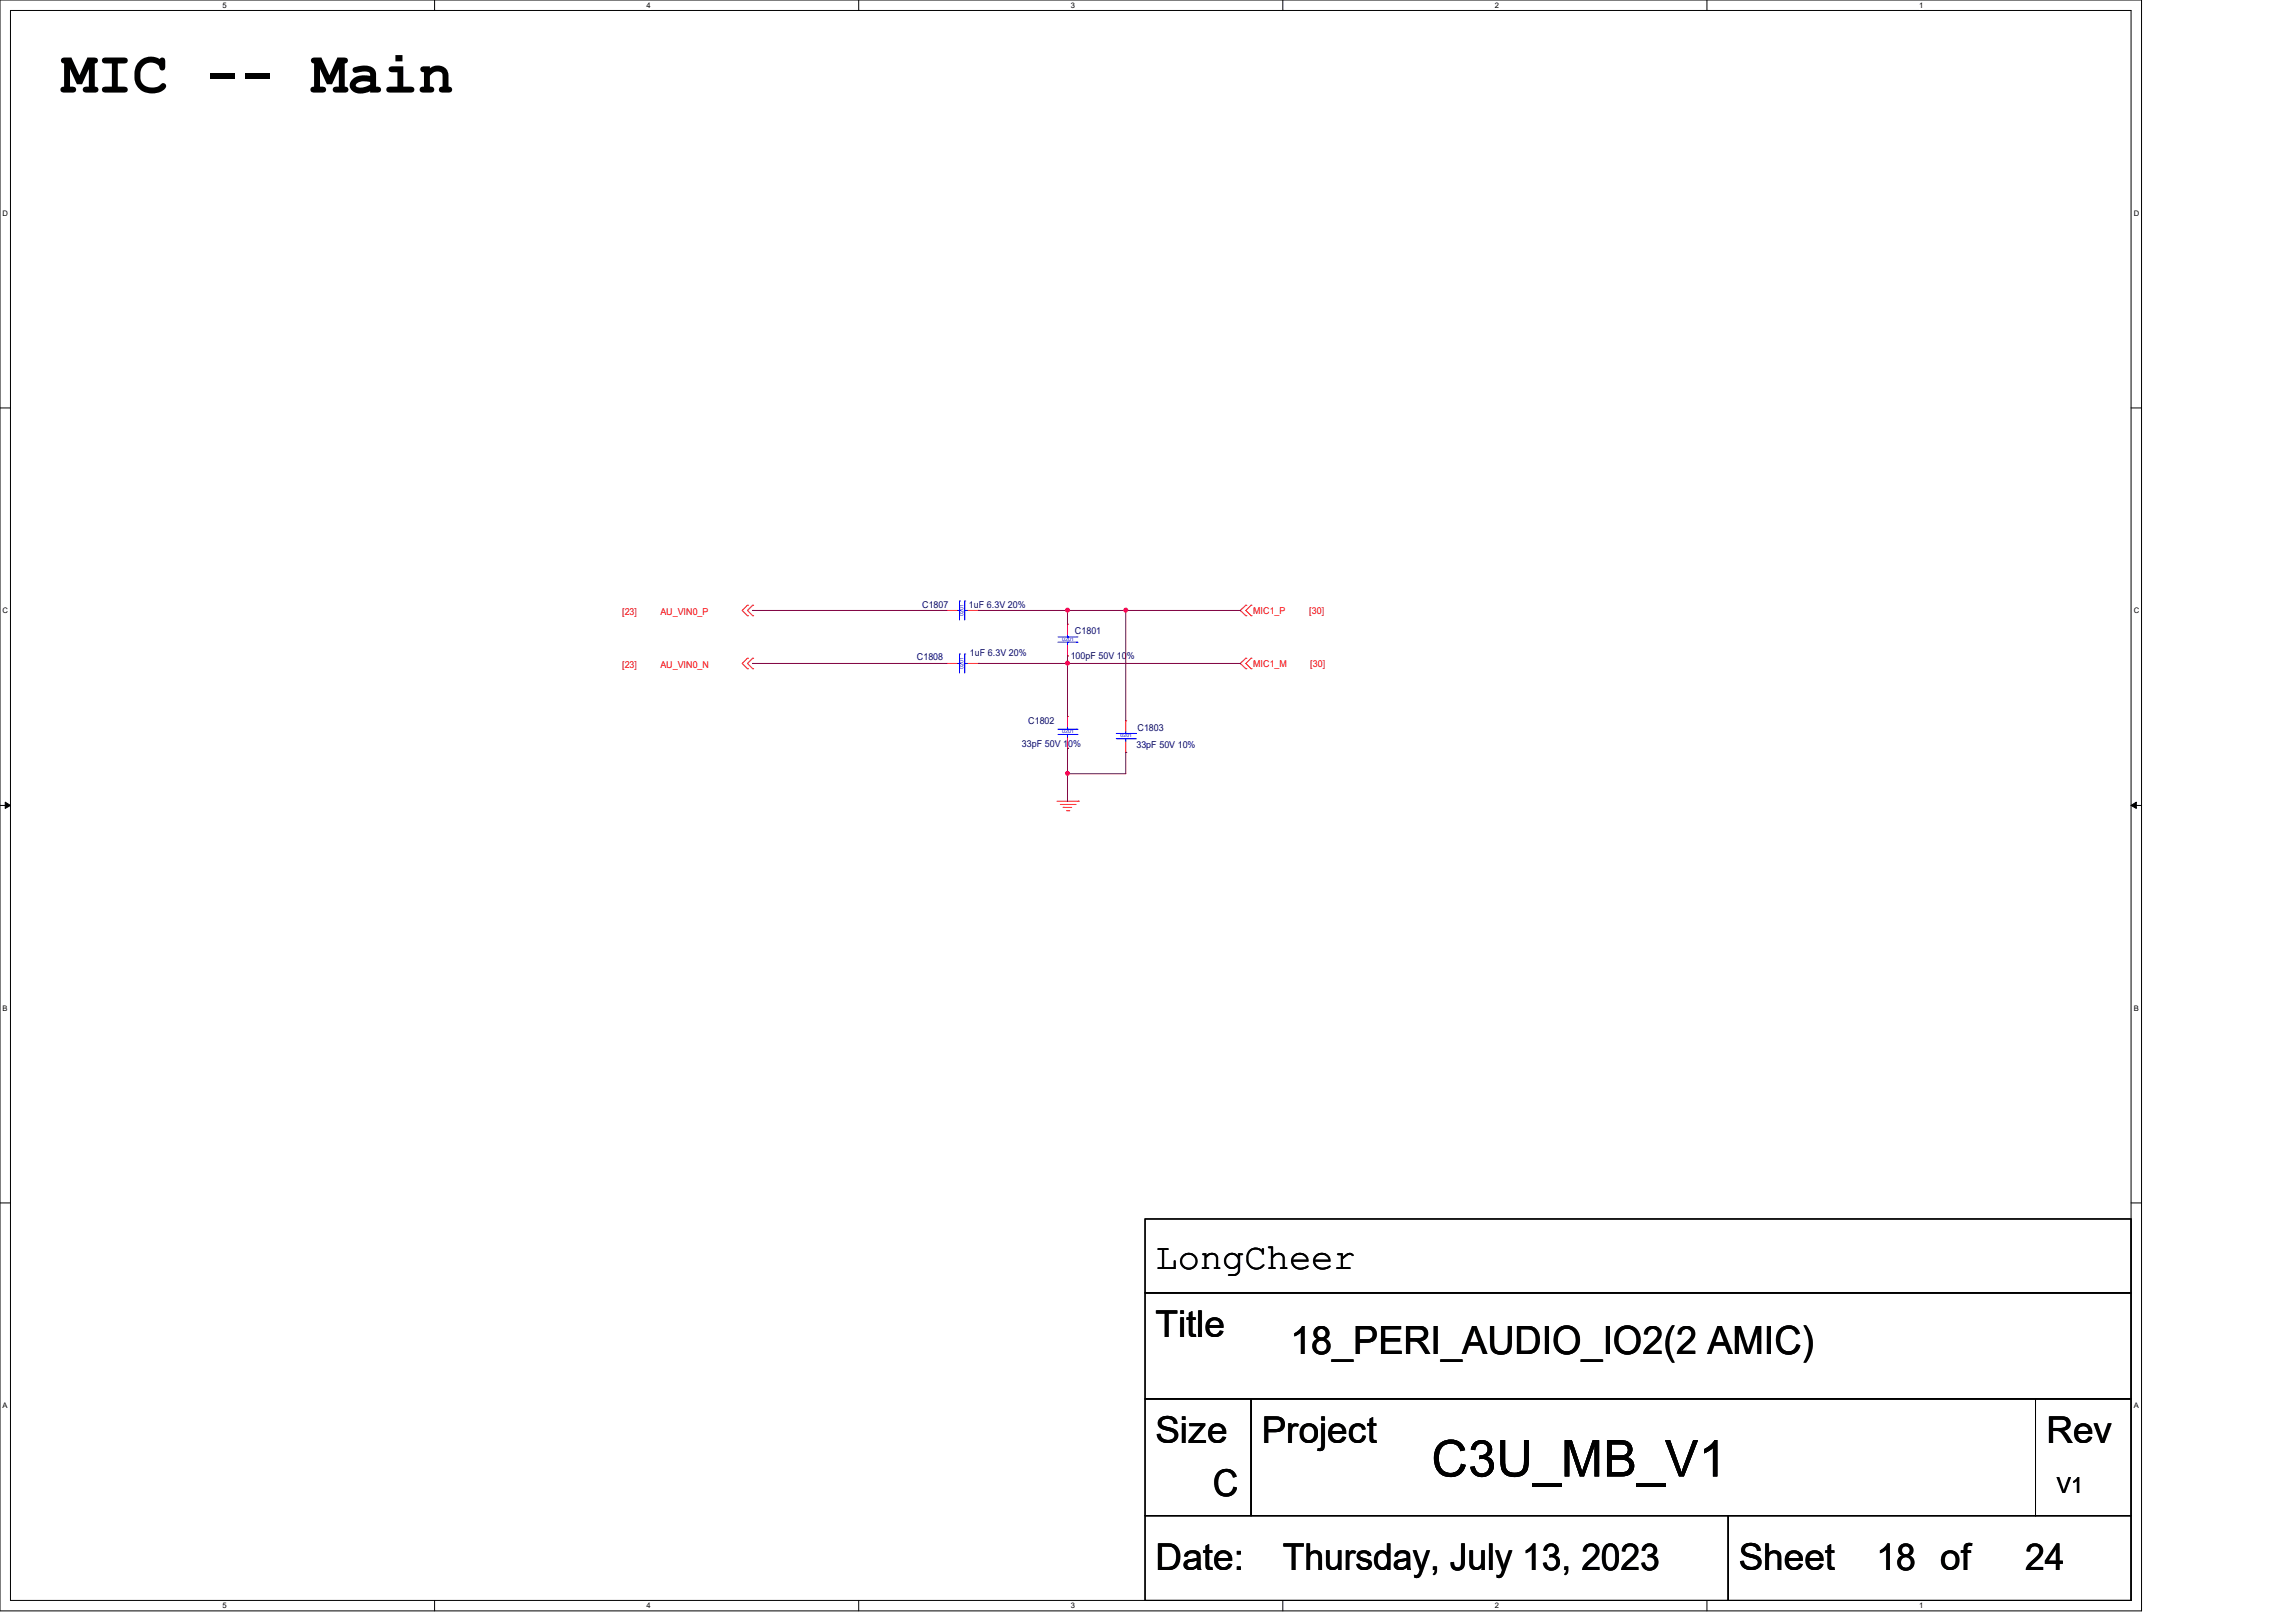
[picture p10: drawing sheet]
<svg xmlns="http://www.w3.org/2000/svg" width="297mm" height="210mm" viewBox="0 0 297 210" stroke-linecap="round" stroke-linejoin="round" font-family="sans-serif">
<defs><g id="words">
<text font-size="7.7" x="8" y="12">MIC -- Main</text>
<text font-size="6.6" x="185.2" y="191.1">C3U_MB_V1</text>
<text font-size="5" x="166.9" y="175.2">18_PERI_AUDIO_IO2(2 AMIC)</text>
<g font-size="4.8">
<text x="149.5" y="164.2">LongCheer</text>
<text x="149.5" y="173">Title</text>
<text x="149.5" y="186.7">Size</text>
<text x="163.2" y="186.7">Project</text>
<text x="264.7" y="186.7">Rev</text>
<text x="156.9" y="193.5">C</text>
<text x="149.5" y="203.2">Date:</text>
<text x="165.9" y="203.2">Thursday, July 13, 2023</text>
<text x="224.9" y="203.2">Sheet</text>
<text x="242.7" y="203.2">18 of</text>
<text x="262" y="203.2">24</text>
</g>
<text font-size="2.9" x="266.1" y="193.2">V1</text>
<g font-size="1.2" fill="#f00">
<text x="80.5" y="79.6">[23]</text>
<text x="85.4" y="79.6">AU_VIN0_P</text>
<text x="162.1" y="79.5">MIC1_P</text>
<text x="169.4" y="79.5">[30]</text>
<text x="80.5" y="86.4">[23]</text>
<text x="85.4" y="86.4">AU_VIN0_N</text>
<text x="162.1" y="86.3">MIC1_M</text>
<text x="169.5" y="86.3">[30]</text>
</g>
<g font-size="1.2" fill="#000080">
<text x="119.3" y="78.6">C1807</text>
<text x="125.3" y="78.6">1uF 6.3V 20%</text>
<text x="139.1" y="82">C1801</text>
<text x="118.6" y="85.3">C1808</text>
<text x="125.5" y="84.9">1uF 6.3V 20%</text>
<text x="138.5" y="85.2">100pF 50V 10%</text>
<text x="133" y="93.7">C1802</text>
<text x="147.1" y="94.5">C1803</text>
<text x="132.2" y="96.6">33pF 50V 10%</text>
<text x="147" y="96.7">33pF 50V 10%</text>
</g>
<g font-size="1">
<text x="28.8" y="1">5</text>
<text x="83.7" y="1">4</text>
<text x="138.5" y="1">3</text>
<text x="193.4" y="1">2</text>
<text x="248.2" y="1">1</text>
<text x=".3" y="27.9">D</text>
<text x="276" y="27.9">D</text>
<text x=".3" y="79.4">C</text>
<text x="276" y="79.4">C</text>
<text x=".3" y="130.8">B</text>
<text x="276" y="130.8">B</text>
<text x=".3" y="182.2">A</text>
<text x="276" y="182.2">A</text>
<text x="28.8" y="208.1">5</text>
<text x="83.7" y="208.1">4</text>
<text x="138.5" y="208.1">3</text>
<text x="193.4" y="208.1">2</text>
<text x="248.2" y="208.1">1</text>
</g>
<g font-size=".7" fill="#00f">
<text x="124.6" y="79.7" transform="rotate(-90 124.6 79.7)">0201</text>
<text x="137.4" y="82.9">0201</text>
<text x="124.6" y="86.5" transform="rotate(-90 124.6 86.5)">0201</text>
<text x="137.4" y="94.8">0201</text>
<text x="144.9" y="95.4">0201</text>
</g>
</g></defs>
<path d="M0 0h277v208.4h-277zM1.4 1.4h274.3v205.7h-274.3z" fill="none" stroke="#000" stroke-width=".13"/>
<g fill="#fff">
<path d="M28.8 .1h.5v1.1h-.5z"/>
<path d="M28.8 207.2h.5v1.1h-.5z"/>
</g>
<path d="M56.2 0v1.4M56.2 207.1v1.3" fill="none" stroke="#000" stroke-width=".13"/>
<g fill="#fff">
<path d="M83.7 .1h.5v1.1h-.5z"/>
<path d="M83.7 207.2h.5v1.1h-.5z"/>
</g>
<path d="M111.1 0v1.4M111.1 207.1v1.3" fill="none" stroke="#000" stroke-width=".13"/>
<g fill="#fff">
<path d="M138.5 .1h.6v1.1h-.6z"/>
<path d="M138.5 207.2h.6v1.1h-.6z"/>
</g>
<path d="M165.9 0v1.4M165.9 207.1v1.3" fill="none" stroke="#000" stroke-width=".13"/>
<g fill="#fff">
<path d="M193.4 .1h.5v1.1h-.5z"/>
<path d="M193.4 207.2h.5v1.1h-.5z"/>
</g>
<path d="M220.8 0v1.4M220.8 207.1v1.3" fill="none" stroke="#000" stroke-width=".13"/>
<g fill="#fff">
<path d="M248.2 .1h.6v1.1h-.6z"/>
<path d="M248.2 207.2h.6v1.1h-.6z"/>
<path d="M.3 27.1h.8v1.1h-.8z"/>
<path d="M276 27.1h.7v1.1h-.7z"/>
<path d="M.3 78.5h.8v1.1h-.8z"/>
<path d="M276 78.5h.7v1.1h-.7z"/>
</g>
<path d="M0 52.8h1.4M275.7 52.8h1.3" fill="none" stroke="#000" stroke-width=".13"/>
<g fill="#fff">
<path d="M.3 129.9h.7v1.1h-.7z"/>
<path d="M276 129.9h.6v1.1h-.6z"/>
</g>
<path d="M0 104.2h1.4M275.7 104.2h1.3" fill="none" stroke="#000" stroke-width=".13"/>
<path d="M.7 103.8l.7 .4-.7 .4zM275.7 104.2l.7-.4v.8z" fill="#000" stroke="#000" stroke-width=".13"/>
<g fill="#fff">
<path d="M.3 181.4h.7v1.1h-.7z"/>
<path d="M276 181.4h.6v1.1h-.6z"/>
</g>
<path d="M0 155.7h1.4M148.1 157.7h127.6v9.6h-127.6zM275.7 155.7h1.3M148.1 167.3h127.6v13.7h-127.6zM148.1 181h13.7v15.1h-13.7zM148.1 196.1h75.5v11h-75.5zM161.8 181h101.5v15.1h-101.5zM223.6 196.1h52.1v11h-52.1zM263.3 181h12.4v15.1h-12.4z" fill="none" stroke="#000" stroke-width=".13"/>
<g fill="none" stroke="#f00" stroke-width=".13">
<path d="M96.7 78.3h.1M96.7 79.7h.1M96.7 78.3l-.7 .7 .7 .7M97.4 78.3h.1M97.4 79.7h.1M97.4 78.3l-.7 .7 .7 .7M122.5 79h.1M122.5 79h1.3M125.2 79h1.4M126.6 79h.1M161.2 78.3h.1M161.2 79.7h.1"/>
<path d="M161.2 78.3l-.8 .7 .8 .7M161.8 79.7h.1M161.8 78.3h.1M161.8 78.3l-.6 .7 .6 .7M96.7 85.2h.1M96.7 86.5h.1M96.7 85.2l-.7 .7 .7 .6M97.4 85.2h.1M97.4 86.5h.1M97.4 85.2l-.7 .7 .7 .6M122.5 85.9h.1M122.5 85.9h1.3"/>
<path d="M125.2 85.9h1.4M126.6 85.9h.1M138.1 80.8h.1M138.1 84.9h.1M138.1 92.7h.1M138.1 96.8h.1M138.1 80.8v1.3M138.1 83.5v1.4M138.1 92.7v1.4M138.1 95.5v1.3M145.6 93.3h.1M145.6 97.4h.1"/>
<path d="M145.6 93.3v1.3M145.6 96v1.4M161.2 85.2h.1M161.2 86.5h.1M161.2 85.2l-.8 .7 .8 .6M161.8 86.5h.1M161.8 85.2h.1M161.8 85.2l-.6 .7 .6 .6M136.7 103.7h2.8M137.2 104.1h1.9M137.5 104.5h.1M137.5 104.5h1.1"/>
<path d="M138 104.9h.3M138.3 104.9h.1M139.1 104.1h.1M139.5 103.7h.1"/>
</g>
<g fill="none" stroke="#00f" stroke-width=".13">
<path d="M123.8 79h.3M124.1 79h.1M124.1 77.8h.1M124.1 77.8v2.4M124.8 77.8h.1M124.8 79h.1M124.8 79h.4M124.8 77.8v2.4M123.8 85.9h.3M124.1 85.9h.1M124.1 84.6h.1M124.1 84.6v2.5"/>
<path d="M124.8 84.6h.1M124.8 85.9h.1M124.8 84.6v2.5M124.8 85.9h.4M136.9 83.1h2.4M136.9 82.4h2.4M136.9 95h2.4M136.9 94.4h2.4M138.1 82.4h.1M138.1 83.1h.1M138.1 94.4h.1M138.1 95h.1"/>
<path d="M138.1 82.1v.3M138.1 83.1v.4M138.1 94.1v.3M138.1 95v.5M139.3 83.1h.1M139.3 82.4h.1M139.3 95h.1M139.3 94.4h.1M144.4 95.6h2.5M144.4 94.9h2.5M145.6 94.9h.1M145.6 95.6h.1"/>
<path d="M145.6 94.6v.3M145.6 95.6v.4M146.9 95.6h.1M146.9 94.9h.1"/>
</g>
<g fill="none" stroke="#800040" stroke-width=".13">
<path d="M97.4 79h.1M97.4 79h25.1M126.6 79h.1M126.6 79h33.8M138.1 79h.1M138.1 79v1.8M145.6 79h.1M145.6 79v14.3M97.4 85.9h.1M97.4 85.9h25.1M126.6 85.9h.1M126.6 85.9h33.8"/>
<path d="M138.1 96.8h.1M138.1 85.9h.1M138.1 84.9h.1M138.1 84.9v7.8M138.1 96.8v6.9M145.6 97.4h.1M145.6 97.4v2.7h-7.5M138.1 100.1h.1"/>
</g>
<g fill="#f0f" stroke="#f0f" stroke-width=".13">
<circle cx="138.1" cy="100.1" r=".25"/>
<circle cx="138.1" cy="85.8" r=".25"/>
<circle cx="145.6" cy="79" r=".25"/>
<circle cx="138.1" cy="79" r=".25"/>
</g>
<use href="#words"/>
</svg>
